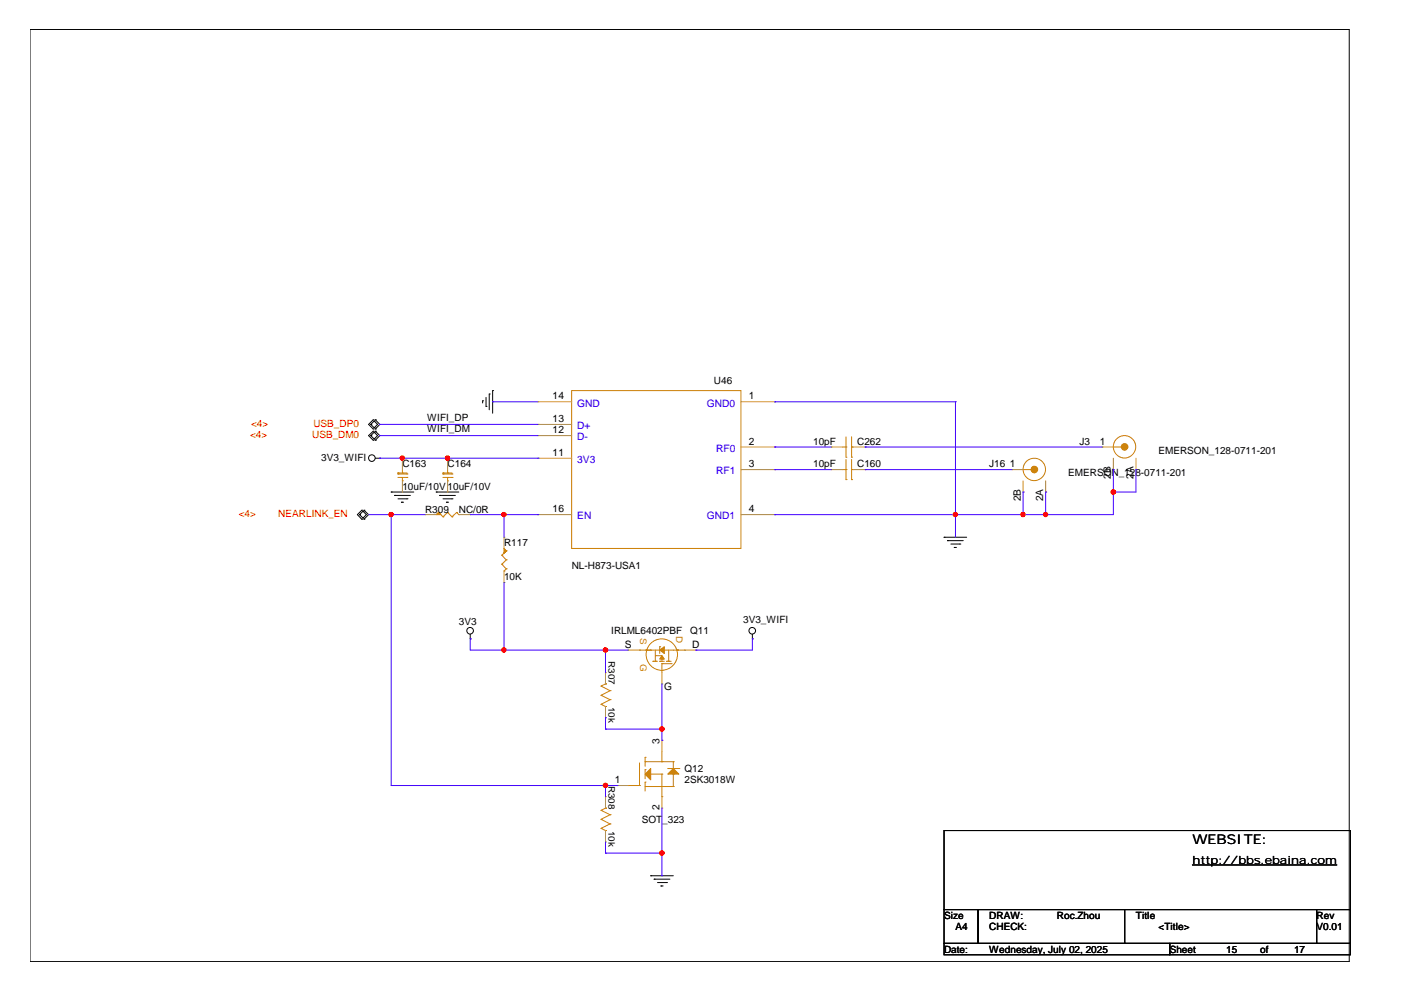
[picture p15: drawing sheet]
<svg xmlns="http://www.w3.org/2000/svg" width="297mm" height="210mm" viewBox="0 0 297 210" stroke-linecap="round" stroke-linejoin="round" font-family="sans-serif">
<defs><g id="words">
<text font-size="2.8" x="252.3" y="178.6">WEBSITE:</text>
<text font-size="2.4" x="252.3" y="182.9">http://bbs.ebaina.com</text>
<g font-size="2.2">
<text x="116.9" y="84.5">14</text>
<text x="116.9" y="89.3">13</text>
<text x="158.4" y="84.5">1</text>
<text x="116.9" y="91.7">12</text>
<text x="158.4" y="94.1">2</text>
<text x="232.7" y="94.1">1</text>
<text x="116.9" y="96.4">11</text>
<text x="158.4" y="98.9">3</text>
<text x="213.6" y="98.9">1</text>
<text x="235" y="101.3" transform="rotate(-90 235 101.3)">2B</text>
<text x="239.8" y="101.3" transform="rotate(-90 239.8 101.3)">2A</text>
<text x="215.9" y="106.1" transform="rotate(-90 215.9 106.1)">2B</text>
<text x="220.7" y="106.1" transform="rotate(-90 220.7 106.1)">2A</text>
<text x="116.9" y="108.4">16</text>
<text x="158.4" y="108.4">4</text>
<text x="132.2" y="137">S</text>
<text x="146.5" y="137">D</text>
<text x="140.5" y="146">G</text>
<text x="139.5" y="157.4" transform="rotate(-90 139.5 157.4)">3</text>
<text x="130" y="165.7">1</text>
<text x="139.5" y="171.5" transform="rotate(-90 139.5 171.5)">2</text>
</g>
<g font-size="2.2" fill="#00c">
<text x="122.1" y="86">GND</text>
<text x="149.6" y="86">GND0</text>
<text x="122.1" y="90.8">D+</text>
<text x="122.1" y="93.2">D-</text>
<text x="151.5" y="95.6">RF0</text>
<text x="122.1" y="98">3V3</text>
<text x="151.5" y="100.4">RF1</text>
<text x="122.1" y="109.9">EN</text>
<text x="149.6" y="109.9">GND1</text>
</g>
<g font-size="2.1">
<text x="151" y="81.3">U46</text>
<text x="90.4" y="89.1">WIFI_DP</text>
<text x="90.4" y="91.5">WIFI_DM</text>
<text x="172" y="94.1">10pF</text>
<text x="181.4" y="94.1">C262</text>
<text x="228.4" y="94.1">J3</text>
<text x="67.9" y="97.5">3V3_WIFI</text>
<text x="85.1" y="98.9">C163</text>
<text x="94.7" y="98.9">C164</text>
<text x="172" y="98.9">10pF</text>
<text x="181.4" y="98.9">C160</text>
<text x="209.3" y="98.9">J16</text>
<text x="226" y="100.8">EMERSON_128-0711-201</text>
<text x="245.1" y="96.1">EMERSON_128-0711-201</text>
<text x="85.1" y="103.7">10uF/10V</text>
<text x="94.7" y="103.7">10uF/10V</text>
<text x="89.9" y="108.5">R309</text>
<text x="97.1" y="108.5">NC/0R</text>
<text x="106.6" y="115.6">R117</text>
<text x="106.6" y="122.8">10K</text>
<text x="120.9" y="120.4">NL-H873-USA1</text>
<text x="157.2" y="131.9">3V3_WIFI</text>
<text x="97.1" y="132.3">3V3</text>
<text x="129.3" y="134.3">IRLML6402PBF</text>
<text x="146" y="134.3">Q11</text>
<text x="144.8" y="163.4">Q12</text>
<text x="144.8" y="165.7">2SK3018W</text>
<text x="135.8" y="174.1">SOT_323</text>
<text x="199.7" y="194.4">Size</text>
<text x="202.1" y="196.8">A4</text>
<text x="209.3" y="194.4">DRAW:</text>
<text x="209.3" y="196.8">CHECK:</text>
<text x="223.6" y="194.4">Roc.Zhou</text>
<text x="240.3" y="194.4">Title</text>
<text x="245.1" y="196.8">&lt;Title&gt;</text>
<text x="278.6" y="194.4">Rev</text>
<text x="278.6" y="196.8">V0.01</text>
<text x="199.7" y="201.6">Date:</text>
<text x="209.3" y="201.6">Wednesday, July 02, 2025</text>
<text x="247.5" y="201.6">Sheet</text>
<text x="259.4" y="201.6">15</text>
<text x="266.6" y="201.6">of</text>
<text x="273.8" y="201.6">17</text>
</g>
<g font-size="2.1" fill="#f00">
<text x="52.9" y="92.7">&lt;4&gt;</text>
<text x="53.1" y="90.3">&lt;4&gt;</text>
<text x="66" y="92.7">USB_DM0</text>
<text x="66.3" y="90.3">USB_DP0</text>
<text x="50.5" y="109.4">&lt;4&gt;</text>
<text x="58.9" y="109.4">NEARLINK_EN</text>
</g>
<g font-size="1.9" fill="#cc8006">
<text x="135.4" y="134.9" transform="rotate(90 135.4 134.9)">S</text>
<text x="143" y="134.7" transform="rotate(90 143 134.7)">D</text>
<text x="135.4" y="140.4" transform="rotate(90 135.4 140.4)">G</text>
</g>
<g font-size="1.9">
<text x="128.7" y="139.9" transform="rotate(90 128.7 139.9)">R307</text>
<text x="128.7" y="149.5" transform="rotate(90 128.7 149.5)">10k</text>
<text x="128.7" y="166.2" transform="rotate(90 128.7 166.2)">R308</text>
<text x="128.7" y="175.7" transform="rotate(90 128.7 175.7)">10k</text>
</g>
</g></defs>
<g fill="none" stroke="#000" stroke-width=".21">
<path d="M6.3 6.2h279.2v197.3h-279.2zM78.4 89.8h.1M78.4 92.2h.1M78.4 89.8l.8 .7M78.4 92.2l.8 .7M79 90.8h.1M79 88.8h.1M79 93.1h.1M79 91.2h.1M79 88.8l-1 1 1 1M79 91.2l-1 1 1 .9M79.2 90.5h.1"/>
<path d="M79.2 89.1h.1M79.2 92.9h.1M79.2 91.5h.1M79.2 89.1l.7 .7-.7 .7M79.2 89.1l-.8 .7M79.2 91.5l.7 .7-.7 .7M79.2 91.5l-.8 .7M79.4 90.8h.1M79.4 88.8h.1M79.4 93.1h.1M79.4 91.2h.1M79.4 97h.9"/>
<path d="M79.4 88.8l.9 1-.9 1M79.4 91.2l.9 1-.9 .9M80.3 97h.1M102.1 84.8h.1M102.1 84.8v.5M102.8 86h.1M102.8 84.1v1.9M103.5 83.4h.1M103.5 83.4v3.3M104.2 82.6h.1M104.2 82.6v4.8M76.1 108.9h.1"/>
<path d="M76.1 108.9l.7 .7M76.5 109.9h.1M76.5 108h.1M76.5 108l-.9 .9 .9 1M76.8 109.6h.1M76.8 108.2h.1M76.8 108.2l.7 .7-.7 .7M76.8 108.2l-.7 .7M77 109.9h.1M77 108h.1M77 108l1 .9-1 1M82.8 104.1h.1"/>
<path d="M82.8 104.1h4.7M83.5 104.8h.1M83.5 104.8h3.3M84.2 105.6h1.9M84.9 106.3h.1M84.9 106.3h.5M86.1 105.6h.1M92.3 104.1h.1M92.3 104.1h4.8M93 104.8h.1M93 104.8h3.4M93.7 105.6h1.9"/>
<path d="M94.4 106.3h.1M94.4 106.3h.5M95.6 105.6h.1M199.7 113.7h.1M199.7 113.7h4.8M200.4 114.4h.1M200.4 114.4h3.4M201.2 115.1h1.9M201.9 115.8h.1M201.9 115.8h.5M203.1 115.1h.1M99.5 135.2h.1"/>
<path d="M99.5 134.2v1M159.2 135.2h.1M159.2 134.2v1M199.7 175.7h86v16.8h-86zM137.7 185.3h.1M137.7 185.3h4.8M138.4 186h.1M138.4 186h3.3M139.1 186.7h1.9M139.8 187.5h.1M139.8 187.5h.5M141 186.7h.1"/>
<path d="M199.7 192.5h7.2v7.1h-7.2zM199.7 199.6h47.8v2.4h-47.8zM206.9 192.5h71.7v7.1h-71.7zM238 199.6h.1M238 192.5v7.1M247.5 199.6h38.2v2.4h-38.2zM252.3 183h30.5M278.6 192.5h7.1v7.1h-7.1z"/>
<circle cx="78.7" cy="96.9" r=".7"/>
<circle cx="99.5" cy="133.5" r=".7"/>
<circle cx="159.2" cy="133.5" r=".7"/>
</g>
<g fill="none" stroke="#cc8006" stroke-width=".21">
<path d="M85.1 99.4v.7M94.7 99.4v.7M120.9 82.6h35.9v33.4h-35.9zM178.3 94.6h.7M178.3 99.4h.7M179 99.4h.1M179 96.7h.1M179 94.6h.1M179 92.4v4.3M179 97.2v4.3M180.2 99.4h.1M180.2 94.6h.1"/>
<path d="M180.2 96.7h.1M180.2 94.6h.4M180.2 99.4h.4M180.2 92.4v4.3M180.2 97.2v4.3M216.5 99.4h1.6M218.1 99.4h.1M235.5 94.6h1.7M237.2 94.6h.1M84.2 100.1h.1M84.2 100.3h.1M84.2 100.1h1.9v.2"/>
<path d="M84.2 101h1.9M84.2 100.3h1.9M84.2 100.1v.2M85.1 100.1h.1M85.1 101.7h.1M85.1 101v.7M86.1 101h.1M86.1 100.3h.1M92.8 108.4h.1M92.8 108.4l-.5 .5M92.8 108.4l.9 1M93.7 100.1h.1"/>
<path d="M93.7 100.3h.1M93.7 109.4h.1M93.7 100.1h1.9v.2M93.7 101h1.9M93.7 100.3h1.9M93.7 100.1v.2M94.7 100.1h.1M94.7 101.7h.1M94.7 108.4h.1M94.7 101v.7M94.7 108.4l-1 1M94.7 108.4l.9 1"/>
<path d="M95.6 101h.1M95.6 100.3h.1M95.6 109.4h.1M96.6 108.4h.1M96.6 108.4l-1 1M96.6 108.4l.5 .5M97.1 108.9h.1M106.2 117.5h.1M106.2 119.4h.1M106.2 117.5l.9 1M106.2 119.4l.9 1M106.6 116l.5 .6"/>
<path d="M107.1 116.6h.1M107.1 118.5h.1M107.1 116.6l-.9 .9M107.1 118.5l-.9 .9M179 101.5h.1M180.2 101.5h.1M106.6 120.8h.1M107.1 120.4h.1M107.1 120.4l-.5 .4M135.3 137.6h.1M135.3 137.6h9.5M136.7 137.6h.1"/>
<path d="M137.7 137.6h.1M138.1 139.9h.1M138.1 139.9h1M138.6 139.9h.1M138.6 138.7h.1M138.6 138.7h1.4v.3M138.6 137.6v2.3M139.6 139.9h.1M139.6 136.8h.1M139.6 139.9h.9M139.6 136.8v1.5M140 139.5h.1"/>
<path d="M140 139h.1M140 139.5v.4M141 139.9h.1M141 139.9h1M141.5 139.9h.1M141.5 137.6v2.3M143.4 137.6h.1M144.8 137.6h.1M127.2 149h.1M127.2 147.1h.1M127.2 145.2h.1M127.2 149l.9 .5"/>
<path d="M127.2 147.1l1.9 1M127.2 145.2l1.9 .9M128.1 144.7h.1M128.1 149.5h.1M128.1 144.7l-.9 .5M129.1 146.1h.1M129.1 148.1h.1M129.1 146.1l-1.9 1M129.1 148.1l-1.9 .9M140 140.4h.1M140 141.9h.1M140 140.4v1.9"/>
<path d="M140 159.1v2.1M140 140.4h2M142 140.4h.1M127.2 175.3h.1M127.2 173.4h.1M127.2 171.5h.1M127.2 175.3l.9 .4M127.2 173.4l1.9 .9M127.2 171.5l1.9 .9M128.1 171h.1M128.1 175.7h.1M128.1 171l-.9 .5"/>
<path d="M129.1 172.4h.1M129.1 174.3h.1M129.1 172.4l-1.9 1M129.1 174.3l-1.9 1M132.9 166.2h.1M132.9 166.2h2.4M135.3 166.2h.1M135.3 161.4v4.8M136.5 165.5h.1M136.5 162.9h.1M136.5 160.2h.1M136.5 161.2h.1"/>
<path d="M136.5 160.2v2M136.5 162.9v1.9M136.5 165.5v1.9M136.5 166.4h6M136.5 161.2h6M137.7 163.8h2.3M140 161.2h.1M140 163.8h.1M140 168.6h.1M140 163.8v4.8M141.3 162.6h2.3M142.5 166.4h.1"/>
<path d="M142.5 163.8h.1M142.5 161.2h.1M142.5 161.2v1.4M142.5 163.8v2.6M143.6 162.6h.1"/>
<circle cx="218.8" cy="99.3" r="2.37"/>
<circle cx="237.9" cy="94.5" r="2.37"/>
<circle cx="140" cy="138.5" r="3.3"/>
</g>
<g fill="none" stroke="#a84" stroke-width=".21">
<path d="M85.1 97h.1M85.1 97v2.4M94.7 97h.1M94.7 97v2.4M113.8 85h.1M113.8 89.8h.1M113.8 92.2h.1M113.8 97h.1M113.8 85h7.1M113.8 89.8h7.1M113.8 92.2h7.1M113.8 97h7.1"/>
<path d="M156.8 94.6h7.1M156.8 85h7.1M156.8 99.4h7.1M163.9 85h.1M163.9 94.6h.1M163.9 99.4h.1M175.9 99.4h.1M175.9 94.6h.1M175.9 94.6h2.4M175.9 99.4h2.4M180.6 94.6h2.4M180.6 99.4h2.4"/>
<path d="M183 99.4h.1M183 94.6h.1M214.1 99.4h.1M214.1 99.4h2.4M233.2 94.6h.1M233.2 94.6h2.3M235.5 99.4h.1M235.5 97v2.4M240.3 99.4h.1M240.3 97v2.4M85.1 104.1h.1M85.1 101.7v2.4"/>
<path d="M89.9 108.9h.1M89.9 108.9h2.4M94.7 104.1h.1M94.7 101.7v2.4M97.1 108.9h2.4M99.5 108.9h.1M106.6 113.7h.1M106.6 113.7v2.3M113.8 108.9h.1M113.8 108.9h7.1M156.8 108.9h7.1M163.9 108.9h.1"/>
<path d="M216.5 104.1h.1M216.5 101.7v2.4M221.2 104.1h.1M221.2 101.7v2.4M106.6 123.2h.1M106.6 120.8v2.4M132.9 137.6h.1M132.9 137.6h2.4M144.8 137.6h2.4M147.2 137.6h.1M128.1 151.9h.1M128.1 142.3h.1"/>
<path d="M128.1 142.3v2.4M128.1 149.5v2.4M140 156.6h.1M140 144.7h.1M140 142.3v2.4M140 156.6v2.5M128.1 178.2h.1M128.1 168.6h.1M128.1 168.6v2.4M128.1 175.7v2.5M130.5 166.2h.1M130.5 166.2h2.4"/>
<path d="M140 171h.1M140 168.6v2.4"/>
</g>
<g fill="#cc8006" stroke="#cc8006" stroke-width=".21">
<path d="M139.6 137.6l.9-.8v1.5z"/>
<path d="M140 138.7l.5 .8h-.9z"/>
<path d="M137.7 162.6v2.4l-1.2-1.2z" fill-rule="evenodd"/>
<path d="M142.5 162.6l1.1 1.2h-2.3z" fill-rule="evenodd"/>
<path d="M92.3 108.9l.5-.5 .5 .5-.5-.5 .5 .5z" fill-rule="evenodd"/>
<path d="M106.6 116l.5 .6-.5 .4 .5-.4-.5 .4z" fill-rule="evenodd"/>
<circle cx="237.9" cy="94.6" r=".7"/>
<circle cx="218.8" cy="99.3" r=".7"/>
</g>
<g fill="none" stroke="#4200ff" stroke-width=".21">
<path d="M80.3 89.8h.1M80.3 92.2h.1M80.3 97h.1M80.3 89.8h33.5M80.3 92.2h33.5M80.3 97h33.5M85.1 97h.1M104.2 85h.1M104.2 85h9.6M113.8 97h.1M163.9 85h.1M163.9 94.6h.1"/>
<path d="M163.9 99.4h.1M163.9 85h38.2M163.9 94.6h12M163.9 99.4h12M183 94.6h.1M183 99.4h.1M183 94.6h50.2M183 99.4h31.1M202.1 85h.1M202.1 85v28.7M235.5 99.4h.1M235.5 99.4v9.5h-71.6"/>
<path d="M240.3 99.4h.1M240.3 99.4v4.7h-4.8M78 108.9h11.9M82.8 108.9h.1M82.8 108.9v57.3M99.5 108.9h14.3M106.6 108.9h.1M106.6 108.9v4.8M113.8 108.9h.1M163.9 108.9h.1M202.1 108.9h.1M216.5 104.1h.1"/>
<path d="M216.5 108.9h.1M216.5 104.1v4.8M221.2 104.1h.1M221.2 108.9h.1M221.2 104.1v4.8M235.5 104.1h.1M99.5 135.2h.1M99.5 135.2v2.4h33.4M106.6 137.6h.1M106.6 123.2v14.4M128.1 137.6h.1M128.1 137.6v4.7"/>
<path d="M147.2 137.6h.1M159.2 135.2h.1M159.2 135.2v2.4h-12M128.1 151.9h.1M128.1 154.3h.1M128.1 151.9v2.4M128.1 154.3h11.9M140 154.3h.1M140 156.6h.1M140 144.7v11.9M82.8 166.2h.1M82.8 166.2h47.7"/>
<path d="M128.1 166.2h.1M128.1 166.2v2.4M128.1 178.2v2.3M130.5 166.2h.1M140 171v14.3M128.1 180.5h.1M128.1 180.5h11.9M140 180.5h.1M140 185.3h.1"/>
</g>
<g fill="#f00" stroke="#f00" stroke-width=".21">
<circle cx="235.5" cy="104.1" r=".47"/>
<circle cx="202.1" cy="108.9" r=".45"/>
<circle cx="216.4" cy="108.9" r=".45"/>
<circle cx="221.2" cy="108.9" r=".45"/>
<circle cx="94.7" cy="96.9" r=".45"/>
<circle cx="85.1" cy="96.9" r=".45"/>
<circle cx="140" cy="154.3" r=".46"/>
<circle cx="82.7" cy="108.9" r=".45"/>
<circle cx="128.1" cy="166.2" r=".46"/>
<circle cx="140" cy="180.5" r=".46"/>
<circle cx="106.6" cy="108.9" r=".45"/>
<circle cx="106.6" cy="137.5" r=".45"/>
<circle cx="128.1" cy="137.5" r=".46"/>
</g>
<use href="#words"/>
</svg>
